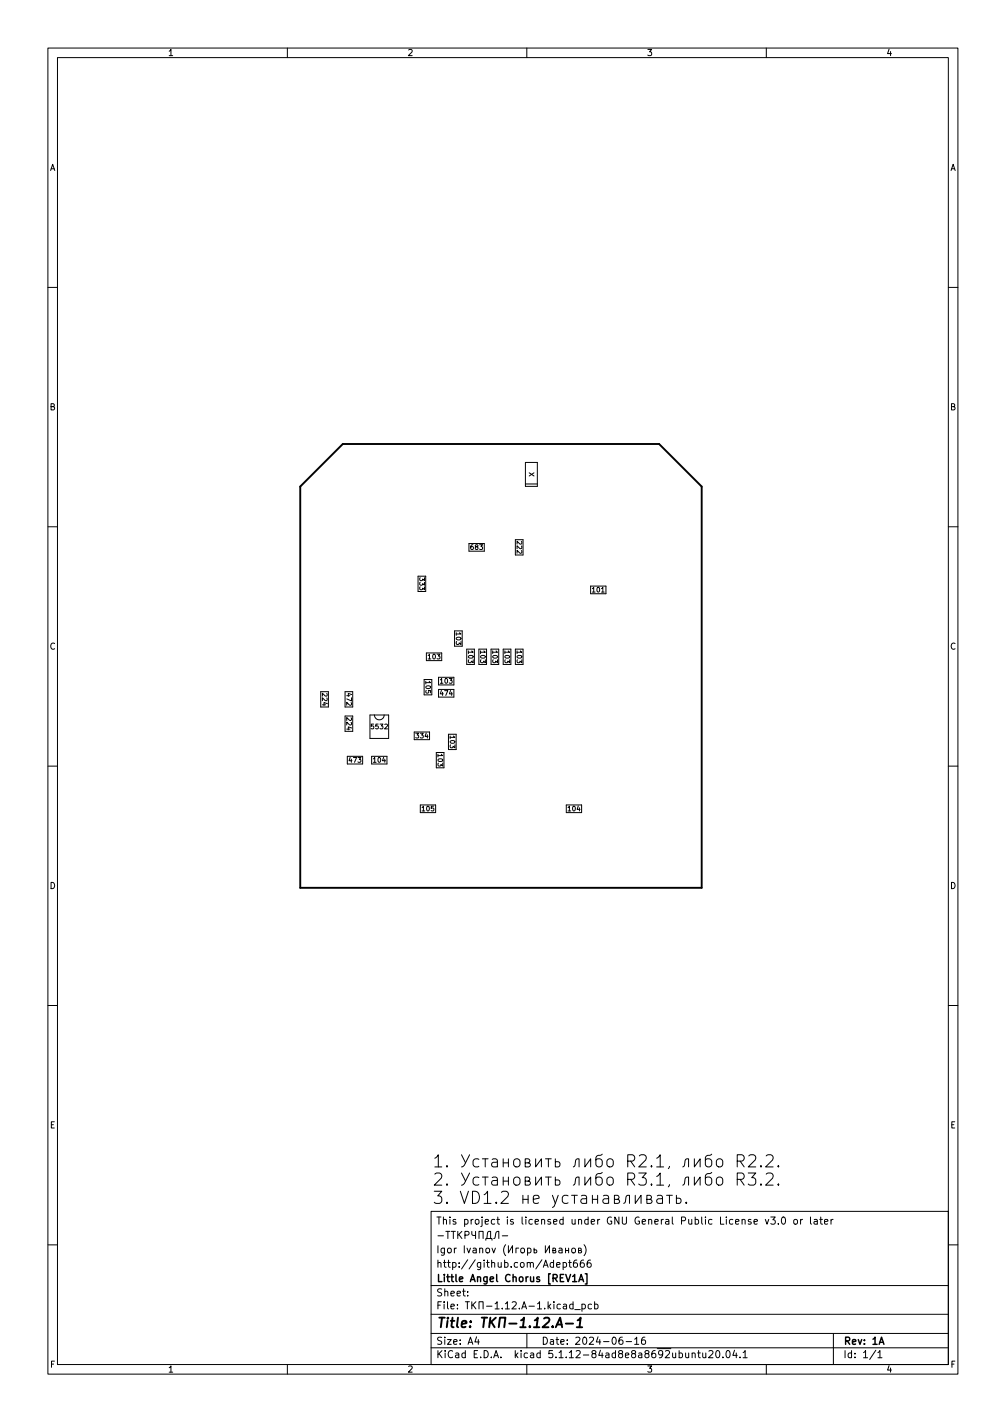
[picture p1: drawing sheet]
<svg xmlns="http://www.w3.org/2000/svg" width="210mm" height="297mm" viewBox="0 0 210 297" stroke-linecap="round" stroke-linejoin="round" font-family="sans-serif">
<defs><g id="words">
<g font-size="3.5">
<text x="90.2" y="243.9">1.</text>
<text x="96.1" y="243.9">R2.1, R2.2.</text>
<text x="90.2" y="251.5">3. VD1.2 .</text>
<text x="90.2" y="247.7">2.</text>
<text x="96.1" y="247.7">R3.1, R3.2.</text>
</g>
<text font-size="2.8" x="91" y="277.3">Title: -1.12.A-1</text>
<g font-size="2.1">
<text x="91" y="255.8">This project is licensed under GNU General Public License v3.0 or later</text>
<text x="91" y="261.8">Igor Ivanov ( )</text>
<text x="91" y="267.8">Little Angel Chorus [REV1A]</text>
<text x="91" y="264.8">http://github.com/Adept666</text>
<text x="91" y="273.5">File: -1.12.A-1.kicad_pcb</text>
<text x="91" y="270.8">Sheet:</text>
<text x="91" y="280.9">Size: A4</text>
<text x="113" y="280.9">Date: 2024-06-16</text>
<text x="176" y="280.9">Rev: 1A</text>
<text x="91" y="283.7">KiCad E.D.A. kicad 5.1.12-84ad8e8a8692ubuntu20.04.1</text>
<text x="176" y="283.7">Id: 1/1</text>
</g>
<g font-size="1.8">
<text x="35" y="11.7">1</text>
<text x="85" y="11.7">2</text>
<text x="135" y="11.7">3</text>
<text x="185" y="11.7">4</text>
<text x="10.3" y="35.7">A</text>
<text x="198.4" y="35.7">A</text>
<text x="10.3" y="85.7">B</text>
<text x="198.4" y="85.7">B</text>
<text x="10.3" y="135.7">C</text>
<text x="198.4" y="135.7">C</text>
<text x="10.3" y="185.7">D</text>
<text x="198.4" y="185.7">D</text>
<text x="10.4" y="235.7">E</text>
<text x="198.4" y="235.7">E</text>
<text x="10.4" y="285.7">F</text>
<text x="35" y="286.7">1</text>
<text x="85" y="286.7">2</text>
<text x="135" y="286.7">3</text>
<text x="185" y="286.7">4</text>
<text x="198.5" y="285.7">F</text>
</g>
<g font-size="1.4">
<text x="110.4" y="98.6" transform="rotate(90 110.4 98.6)">X</text>
<text x="107.9" y="113.2" transform="rotate(90 107.9 113.2)">222</text>
<text x="98.4" y="114.8">683</text>
<text x="87.6" y="120.8" transform="rotate(90 87.6 120.8)">333</text>
<text x="123.8" y="123.7">101</text>
<text x="89.5" y="137.7">103</text>
<text x="95.2" y="132.2" transform="rotate(90 95.2 132.2)">103</text>
<text x="97.7" y="136" transform="rotate(90 97.7 136)">103</text>
<text x="100.3" y="136" transform="rotate(90 100.3 136)">103</text>
<text x="102.8" y="136" transform="rotate(90 102.8 136)">103</text>
<text x="105.4" y="136" transform="rotate(90 105.4 136)">103</text>
<text x="107.9" y="136" transform="rotate(90 107.9 136)">103</text>
<text x="88.9" y="142.4" transform="rotate(90 88.9 142.4)">105</text>
<text x="92" y="142.8">103</text>
<text x="67.3" y="144.9" transform="rotate(90 67.3 144.9)">224</text>
<text x="72.3" y="144.9" transform="rotate(90 72.3 144.9)">472</text>
<text x="92" y="145.3">474</text>
<text x="72.3" y="150" transform="rotate(90 72.3 150)">224</text>
<text x="77.6" y="152.3">5532</text>
<text x="86.9" y="154.2">334</text>
<text x="93.9" y="153.8" transform="rotate(90 93.9 153.8)">103</text>
<text x="73" y="159.3">473</text>
<text x="78" y="159.3">104</text>
<text x="91.4" y="157.6" transform="rotate(90 91.4 157.6)">103</text>
<text x="88.2" y="169.4">105</text>
<text x="118.7" y="169.4">104</text>
</g>
</g></defs>
<g fill="none" stroke="#000" stroke-width=".21">
<path d="M10 10h190v277h-190zM12 12h186v273h-186zM60 10v2M110 10v2M160 10v2M10 60h2M198 60h2M109.7 96.6h2.5v5h-2.5zM10 110h2M97.9 113.5h3.2v1.6h-3.2M107.6 112.7v3.2h1.6v-3.2M109.7 101.1h2.5"/>
<path d="M198 110h2M87.3 120.4v3.2h1.6v-3.2M89 136.4h3.2v1.6h-3.2zM94.9 131.8h1.6v3.2h-1.6zM97.4 135.6h1.6v3.2h-1.6zM100 135.6h1.6v3.2h-1.6zM102.5 135.6h1.6v3.2h-1.6zM105.1 135.6h1.6v3.2h-1.6zM107.6 135.6h1.6v3.2h-1.6zM123.3 122.4h3.2v1.6h-3.2zM67 144.5v3.2M68.6 144.5v3.2"/>
<path d="M72 144.5v3.2h1.6v-3.2M72 149.6v3.2M72.5 158h3.2v1.6h-3.2M73.6 149.6v3.2M77.2 149.4h3.9v4.9h-3.9zM78.2 149.4a1.02 1.02 0 0 0 1 1 1.02 1.02 0 0 0 1-1M80.8 158h-3.2v1.6h3.2M86.5 152.9h3.2M86.5 154.5h3.2M88.6 141.9h1.6v3.2h-1.6zM91.1 157.2h1.6v3.2h-1.6zM91.6 141.5h3.2v1.6h-3.2z"/>
<path d="M91.6 144h3.2M91.6 145.6h3.2M93.6 153.4h1.6v3.2h-1.6zM10 160h2M87.8 168.1h3.2v1.6h-3.2zM121.4 168.1h-3.2v1.6h3.2M198 160h2M10 210h2M198 210h2M90 253h108v32h-108zM91.4 258.1h1.2M93.1 257.2h.8"/>
<path d="M93.5 257.2v1.5M94.2 257.2h.9M94.7 257.2v1.5M95.6 257.2v1.5M95.8 257.9l.6 .8M96.4 257.2l-.8 .9M97.1 258l.7-.1 .1-.2v-.3l-.8-.2v1.5M98.5 257.2l.1 .7 .7 .2M99.3 257.2v1.5M100 258.7v-1.5h.9v1.5M101.4 259.1v-.4h1.3v.4M101.7 258.7l.1-1.2 .3-.3h.3v1.5"/>
<path d="M103.1 258.7l.3-.2 .1-.9a.51 .51 0 0 1 .7-.4v1.5M104.9 258.1h1.1M109.2 250.5h1.1M109.2 249.7v1.7M110.3 249.7v1.7M111.4 250.5l1.2-.2-.2-.5-.7-.1-.3 .3 .1 1.3 .2 .1 .7-.1M115.3 249.7l.6 1.7M115.9 242.1v1.7l.9-.2 .1-.2-.1-.6-.9-.1M115.9 245.9v1.7l.9-.2 .1-.2-.1-.6-.9-.1M116.6 249.7l-.9 2.3-.4 .2M118.6 249.8l-.7-.1-.5 .5v.7l.2 .4 .3 .1 .7-.1M119.3 249.7h1.2"/>
<path d="M119.7 243.8l.2-.2 .3-1.2 .3-.3h.4v1.7M119.7 247.6l.2-.2 .3-1.2 .3-.3h.4v1.7M119.9 249.7v1.7M121.4 249.8l.2-.1 .8 .1 .1 1.6M122.1 242.1v1.7l1.2-1.7v1.7M122.1 245.9v1.7l1.2-1.7v1.7M122.5 250.3l-.9 .1a.5 .5 0 0 0-.3 .5 .5 .5 0 0 0 .3 .5l.9-.1M123.7 250.5h1.1M123.7 249.7v1.7M124.8 249.7v1.7M125.7 241.1l-1.2 .5-.1 1.7a.69 .69 0 0 0 .7 .5 .69 .69 0 0 0 .6-.5v-.8l-.2-.3-.7-.1-.4 .2M125.7 244.9l-1.2 .5-.1 1.7a.69 .69 0 0 0 .7 .5 .69 .69 0 0 0 .6-.5v-.7l-.2-.4-.7-.1-.4 .2"/>
<path d="M126 249.8l.2-.1 .8 .1 .1 1.6M127 242.2a.69 .69 0 0 1 1 .3v.8a.69 .69 0 0 1-.6 .5 .69 .69 0 0 1-.7-.5v-.8zM127 246a.69 .69 0 0 1 1 .4v.7a.69 .69 0 0 1-.6 .5 .69 .69 0 0 1-.7-.5v-.7zM127.1 250.3l-.9 .1a.5 .5 0 0 0-.3 .5 .5 .5 0 0 0 .3 .5l.9-.1M128.3 250.5l.8-.1 .2-.2-.2-.4-.8-.1v1.7h.7l.3-.1 .1-.4-.1-.2-.4-.2M130.2 251.4l.4-.4 .1-1 .4-.3h.3v1.7M131.1 242.5h.9a.69 .69 0 0 0 .5-.6 .69 .69 0 0 0-.5-.7h-.9v2.6M131.1 246.4h.9a.69 .69 0 0 0 .5-.7 .69 .69 0 0 0-.5-.7h-.9v2.6M131.7 242.5l.8 1.3M131.7 246.4l.8 1.2M132.6 249.7v1.7l1.3-1.7v1.7M133.4 245h1.5l-.8 1a.69 .69 0 0 1 .8 .5v.6l-.2 .3-1 .2-.3-.3"/>
<path d="M133.5 241.5l.4-.3h.6a.69 .69 0 0 1 .3 1.1l-1.4 1.5h1.5M135.1 250.5l.8-.1 .1-.2-.1-.4-.8-.1v1.7h.7l.2-.1 .1-.4-.1-.2-.3-.2M136 243.5l.1 .1-.1 .2-.1-.2 .1-.1v.3M136 247.3l.1 .1-.1 .2-.1-.2 .1-.1v.3M137.1 241.9l.7-.7v2.6M137.1 245.8l.7-.8v2.6M137.1 243.8h1.5M137.1 247.6h1.5M137.2 249.8l.3-.1 .7 .1 .1 1.6M138.3 250.3l-.8 .1a.5 .5 0 0 0-.4 .5 .5 .5 0 0 0 .4 .5l.8-.1M139.2 249.7h1.2M139.8 243.6l-.3 .5"/>
<path d="M139.8 247.4l-.3 .5M139.8 249.7v1.7M141.2 249.7v1.7l.9-.1 .1-.3-.1-.6-.9-.1M142.6 243.8l.2-.2 .2-1.2 .4-.3h.4v1.7M142.6 247.6l.2-.2 .2-1.2 .4-.3h.4v1.7M143.3 251.1l.1 .2-.1 .1-.1-.1 .1-.2v.3M145 242.1v1.7l1.2-1.7v1.7M145 245.9v1.7l1.2-1.7v1.7M148.6 241.1l-1.2 .5-.1 1.7a.69 .69 0 0 0 .6 .5 .69 .69 0 0 0 .7-.5v-.8l-.2-.3-.8-.1-.3 .2M148.6 244.9l-1.2 .5-.1 1.7a.69 .69 0 0 0 .6 .5 .69 .69 0 0 0 .7-.5v-.7l-.2-.4-.8-.1-.3 .2M149.8 242.2a.69 .69 0 0 1 1.1 .3v.8a.69 .69 0 0 1-.7 .5 .69 .69 0 0 1-.6-.5v-.8zM149.8 246a.69 .69 0 0 1 1.1 .4v.7a.69 .69 0 0 1-.7 .5 .69 .69 0 0 1-.6-.5v-.7z"/>
<path d="M153.9 242.5h1a.69 .69 0 0 0 .5-.6 .69 .69 0 0 0-.5-.7h-1v2.6M153.9 246.4h1a.69 .69 0 0 0 .5-.7 .69 .69 0 0 0-.5-.7h-1v2.6M154.5 242.5l.9 1.3M154.5 246.4l.9 1.2M156.2 245h1.6l-.8 1a.69 .69 0 0 1 .8 .5v.6l-.2 .3-1 .2-.4-.3M156.3 241.5l.4-.3h.6a.69 .69 0 0 1 .4 1.1l-1.5 1.5h1.6M157.4 255.2l.8-.1-.1-.3-.4-.1-.3 .2 .1 .7h.6M158.9 243.5l.1 .1-.1 .2-.1-.2 .1-.1v.3M158.9 247.3l.1 .1-.1 .2-.1-.2 .1-.1v.3M159.8 254.7l.4 1 .3-1M160 241.5l.3-.3h.6a.69 .69 0 0 1 .4 1.1l-1.4 1.5h1.5M160 245.3l.3-.3h.6a.69 .69 0 0 1 .4 1.1l-1.4 1.5h1.5"/>
<path d="M160.9 254.2h1l-.5 .6 .4 .1v.7l-.2 .1-.7-.1M162.5 255.6v.1M162.5 243.5l.1 .1-.1 .2-.1-.2 .1-.1v.3M162.5 247.3l.1 .1-.1 .2-.1-.2 .1-.1v.3M163.3 254.4l.2-.2a.8 .8 0 0 1 .5 .8 .8 .8 0 0 1-.5 .7l-.2-.1-.1-.5zM165.9 254.8l.3-.1 .3 .3v.4l-.3 .3-.3-.1-.2-.2zM167.2 254.7v1M167.6 254.7l-.4 .3M169.2 254.2v1.3l.2 .2M170 254.8h.6l.1 .9M170.7 255.1h-.5l-.3 .3 .3 .3 .5-.1M171.2 254.7h.5"/>
<path d="M171.4 254.2v1.3l.3 .2M172.2 255.2l.7-.1-.1-.3-.4-.1-.2 .2v.7h.6M173.5 254.7v1M173.9 254.7l-.4 .3M10 260h2M90 278.5h108M90 274.5h108M90 268.5h108M97.7 270.6v.1M97.7 269.8v.1M99.5 279.2l-.3 1.1h.9M99.9 279.8v1"/>
<path d="M105.6 260a1.72 1.72 0 0 0 0 2.3M106.2 260.2v1.5l.8-1.5v1.5M108.3 260.7h-.6v1M108.9 260.8l.3-.1 .3 .3v.4l-.3 .3-.3-.1-.2-.2zM110 278.5v3M110.2 260.8l.4-.1 .3 .3-.2 .6h-.5M110.2 260.7v1.5M111.5 260.7v1l.5-.1v-.5h-.5M113.9 260.2v1.5l.8-1.5v1.5M114.6 272.8l.4 .6M115 272.4l-.6 .6M115.4 261.2l.5-.1v-.3l-.5-.1v1h.5l.2-.3-.3-.2"/>
<path d="M115.7 271.9v.2M115.7 272.4v1M116.2 264.2l.7-.1v-.3l-.5-.1-.2 .2 .1 .7h.6M116.7 260.8h.6l.1 .9M117 272.5l-.4-.1-.3 .3 .1 .6h.6M117.4 261.1h-.5l-.2 .3 .2 .3 .5-.1M117.6 263.8l.4-.1 .3 .3-.1 .6h-.6M117.6 263.7v1.5M117.7 272.5h.5l.1 .9M118.1 261.2h.6M118.1 260.7v1M118.3 272.8h-.5l-.2 .3 .2 .3 .5-.1"/>
<path d="M118.7 263.7h.6M118.7 260.7v1M118.9 263.2v1.3l.4 .2M119.5 260.8l.4-.1 .3 .3v.4l-.3 .3-.4-.1-.1-.2zM119.7 272.5l-.5-.1-.3 .3 .2 .6h.6M119.7 271.9v1.5M120 273.6h1.2M120.4 263.2l-.4 .1a1.01 1.01 0 0 0 0 1.4l.5-.1 .1-.5-.3-.3h-.3l-.3 .3M120.8 261.2l.5-.1v-.3l-.5-.1v1h.4l.2-.3-.2-.2M121.5 272.5l.4-.1 .3 .3-.1 .6h-.6M121.5 272.4v1.5M121.9 263.2l-.5 .1a1.01 1.01 0 0 0 0 1.4l.5-.1 .1-.5-.3-.3h-.3l-.2 .3"/>
<path d="M121.9 260a1.72 1.72 0 0 1 0 2.3M123.3 263.2l-.4 .1a1.01 1.01 0 0 0 0 1.4l.5-.1v-.5l-.2-.3h-.3l-.3 .3M123.5 272.5l-.4-.1-.3 .3 .1 .6h.6M124.2 272.5l.4-.1 .3 .3-.2 .6h-.5M124.2 271.9v1.5M129.9 279.3l-.4 .1a1.01 1.01 0 0 0 0 1.4l.5-.1 .1-.5-.3-.3-.4 .1-.2 .2M132.5 279.7l.4-.4v1.5M134.7 279.3l-.5 .1a1.01 1.01 0 0 0 0 1.4l.5-.1 .1-.5-.3-.3h-.3l-.3 .3M174 278.5v6.5M198 260h2M60 285v2M90 281.5h108"/>
<path d="M110 285v2M130.7 280.2h1.2M132.5 280.8h.9M144.5 282.8l.2-.2 .4 .1 .1 .9M144.5 282.6v1M145.7 282.6h.5M145.9 282.1v1.3l.3 .2M146.7 282.6l.1 .9 .4 .1 .2-.1M147.4 282.6v1M148 282.3l.6-.2 .3 .4-1 1.1h1M149.6 282.3l.2-.2a.8 .8 0 0 1 .5 .8 .8 .8 0 0 1-.5 .7l-.2-.1-.2-.5zM150.9 283.5v.1"/>
<path d="M151.8 282.2l.1-.1a.8 .8 0 0 1 .6 .8 .8 .8 0 0 1-.6 .7 1 1 0 0 1-.1-1.4zM153.4 282l-.4 1.1h.9M153.7 282.6v1M154.5 283.5v.1M155.2 282.5l.4-.4v1.5M155.2 283.6h.8M160 285v2M182.9 282l-1.3 2M183.3 282.5l.4-.4v1.5M183.3 283.6h.9"/>
</g>
<path d="M119.6 266.6l.4-.4v1.5M119.6 267.7h.8M120.8 267.7l.5-1.5 .5 1.5M121 267.3h.7M122.2 266.1h.4v2.1h-.4M183.6 280.8l.5-1.5 .5 1.5" fill="none" stroke="#000" stroke-width=".3"/>
<path d="M62.7 101.6l8.9-8.9h66l8.9 8.9v83.9h-83.8zM111.5 277.2h1.1M111.6 275.8l.7-.6-.3 2M113.6 275.4l.3-.2h.5l.2 .2 .1 .4-.1 .3-1.3 1.1h1.2M115.4 277.1v.1M116 277.2l1-2 .4 2M116.3 276.7h1M118.1 276.5h1.6M120.4 277.2h1.2M120.6 275.8l.6-.6-.2 2" fill="none" stroke="#000" stroke-width=".4"/>
<use href="#words"/>
</svg>
